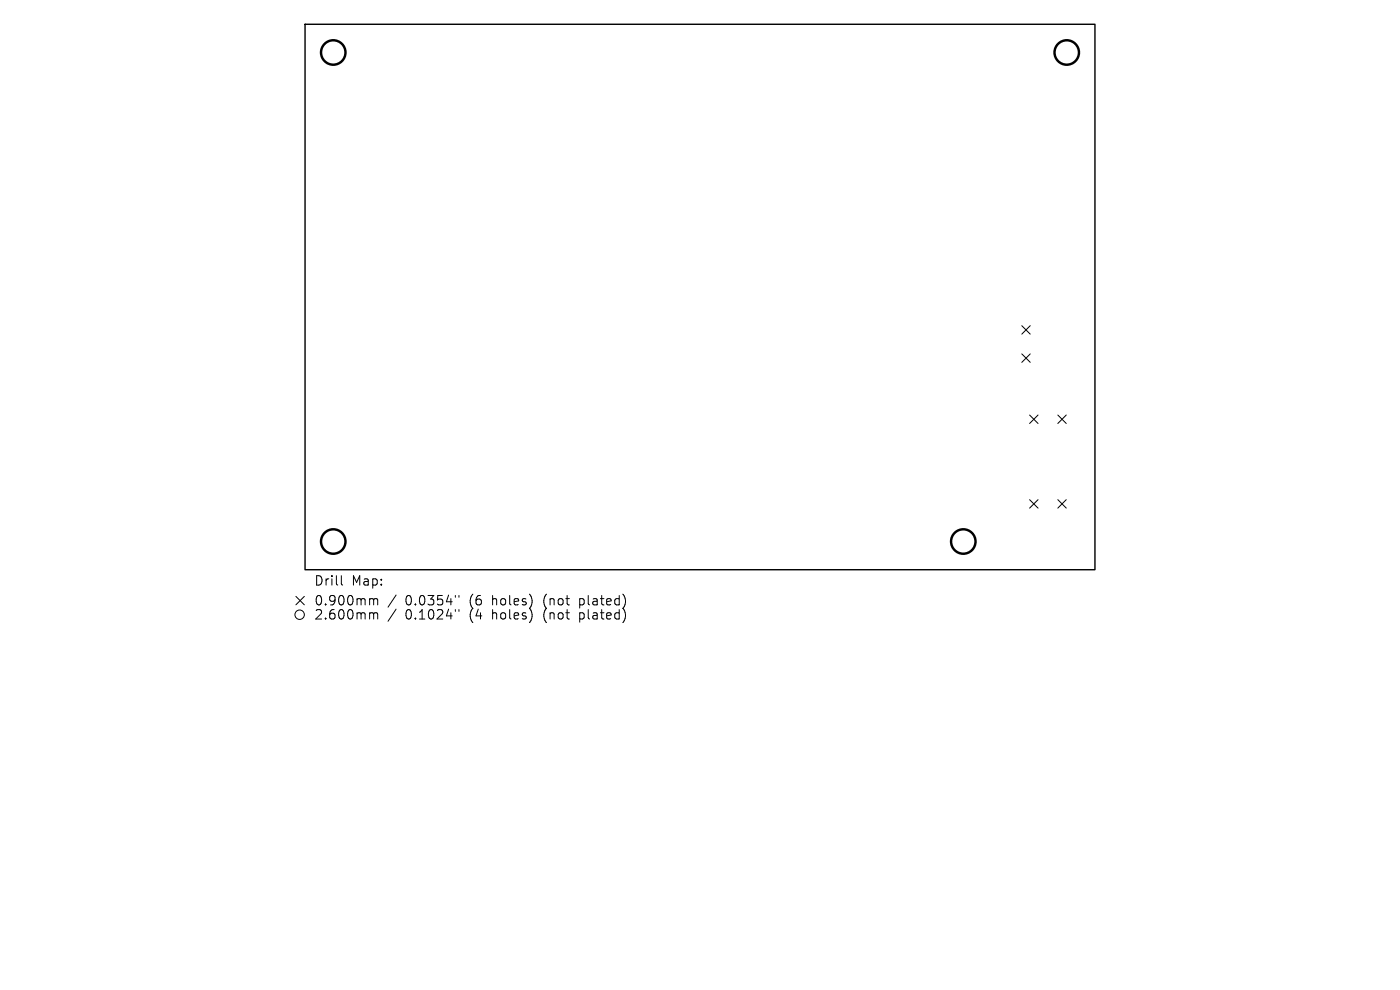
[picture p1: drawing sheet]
<svg xmlns="http://www.w3.org/2000/svg" width="297mm" height="210mm" viewBox="0 0 297 210" stroke-linecap="round" stroke-linejoin="round" font-family="sans-serif">
<defs><g id="words">
<g font-size="2.8">
<text x="66.6" y="124.5">Drill</text>
<text x="74.6" y="124.5">Map:</text>
<text x="66.6" y="128.7">0.900mm</text>
<text x="66.6" y="131.7">2.600mm</text>
<text x="86" y="128.7">0.0354&quot;</text>
<text x="86" y="131.7">0.1024&quot;</text>
<text x="99.7" y="128.7">(6</text>
<text x="99.7" y="131.7">(4</text>
<text x="104.7" y="128.7">holes)</text>
<text x="104.7" y="131.7">holes)</text>
<text x="115.8" y="128.7">(not</text>
<text x="115.8" y="131.7">(not</text>
<text x="123.6" y="128.7">plated)</text>
<text x="123.6" y="131.7">plated)</text>
</g>
</g></defs>
<path d="M64.7 5.1h167.6v115.8h-167.6z" fill="none" stroke="#000" stroke-width=".3"/>
<g fill="none" stroke="#000" stroke-width=".21">
<path d="M216.8 69.1l1.8 1.8M216.8 75.1l1.8 1.8M218.6 69.1l-1.8 1.8M218.6 75.1l-1.8 1.8M218.4 88l1.8 1.8M220.2 88l-1.8 1.8M224.4 88l1.8 1.8M226.2 88l-1.8 1.8M218.4 106l1.8 1.8M220.2 106l-1.8 1.8M224.4 106l1.8 1.8M226.2 106l-1.8 1.8"/>
<path d="M62.8 126.5l1.8 1.8M64.6 126.5l-1.8 1.8M72.4 122.1v1.7l.3 .3M78.7 127l.5 .1 .1 .2M78.7 130l.5 .1 .1 .2M79.3 127.3l.3-.3 .4 .1 .1 1.2M79.3 127.3v1M79.3 130.3v1M79.3 130.3l.3-.3 .4 .1 .1 1.2M84 126.2l-1.7 2.6M84 129.2l-1.7 2.6M96.6 126.3v.4"/>
<path d="M96.6 129.3v.4M97.4 126.3v.4M97.4 129.3v.4"/>
<circle cx="63.6" cy="130.4" r="1"/>
</g>
<g fill="none" stroke="#000" stroke-width=".52">
<circle cx="70.7" cy="11.1" r="2.59"/>
<circle cx="226.3" cy="11.1" r="2.59"/>
<circle cx="70.7" cy="114.9" r="2.59"/>
<circle cx="204.4" cy="114.9" r="2.59"/>
</g>
<use href="#words"/>
</svg>
